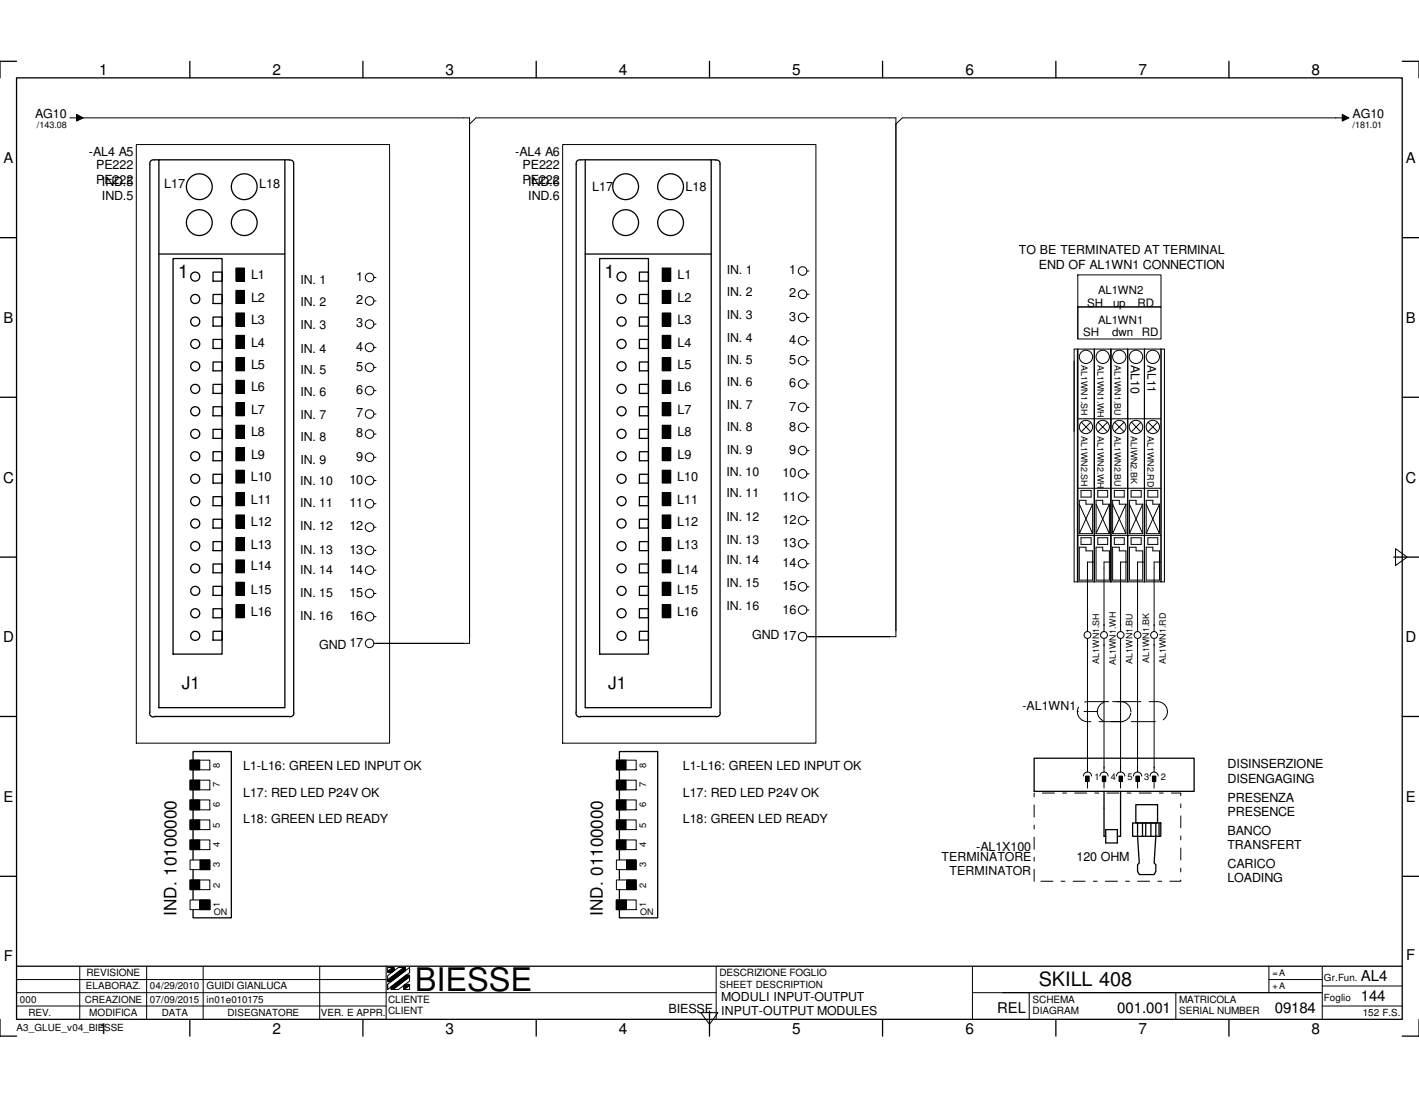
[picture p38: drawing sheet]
<svg xmlns="http://www.w3.org/2000/svg" width="279mm" height="216mm" viewBox="0 0 279 216" stroke-linecap="round" stroke-linejoin="round" font-family="sans-serif">
<defs><g id="words">
<text font-size="6.4" x="81.7" y="195.1">BIESSE</text>
<text font-size="3.9" x="204.6" y="194.1">SKILL 408</text>
<g font-size="3.7">
<text x="35.1" y="54.7">1</text>
<text x="119" y="54.7">1</text>
</g>
<g font-size="3.4">
<text x="35.8" y="135.5">J1</text>
<text x="119.7" y="135.5">J1</text>
<text x="34.8" y="180.3" transform="rotate(-90 34.8 180.3)">IND. 10100000</text>
<text x="118.7" y="180.3" transform="rotate(-90 118.7 180.3)">IND. 01100000</text>
</g>
<g font-size="3">
<text x="19.5" y="14.7">1</text>
<text x="53.6" y="14.7">2</text>
<text x="87.7" y="14.7">3</text>
<text x="121.8" y="14.7">4</text>
<text x="156" y="14.7">5</text>
<text x="190.1" y="14.7">6</text>
<text x="224.2" y="14.7">7</text>
<text x="258.2" y="14.7">8</text>
<text x=".6" y="95">C</text>
<text x="276.7" y="95">C</text>
<text x=".6" y="126.4">D</text>
<text x="276.7" y="126.4">D</text>
<text x="267.9" y="197">144</text>
<text x="267.9" y="193.1">AL4</text>
<text x="19.5" y="203.5">1</text>
<text x="53.6" y="203.5">2</text>
<text x="87.7" y="203.5">3</text>
<text x="121.8" y="203.5">4</text>
<text x="156" y="203.5">5</text>
<text x="190.1" y="203.5">6</text>
<text x="220" y="199.3">001.001</text>
<text x="224.2" y="203.5">7</text>
<text x="251" y="199.3">09184</text>
<text x="258.2" y="203.5">8</text>
</g>
<g font-size="2.9">
<text x=".7" y="32.1">A</text>
<text x="276.8" y="32.1">A</text>
<text x=".7" y="63.5">B</text>
<text x="276.8" y="63.5">B</text>
<text x=".7" y="157.9">E</text>
<text x="276.8" y="157.9">E</text>
<text x=".8" y="189.2">F</text>
<text x="276.9" y="188.9">F</text>
<text x="196.3" y="199.3">REL</text>
</g>
<g font-size="2.5">
<text x="6.9" y="23.2">AG10</text>
<text x="266.3" y="23.2">AG10</text>
<text x="17.5" y="30.7">-AL4 A5</text>
<text x="19" y="33.4">PE222</text>
<text x="101.4" y="30.7">-AL4 A6</text>
<text x="102.9" y="33.4">PE222</text>
<text x="19" y="36.2">PE222</text>
<text x="20.1" y="36.7">IND.5</text>
<text x="20.1" y="39.4">IND.5</text>
<text x="32.3" y="37">L17</text>
<text x="51.1" y="37">L18</text>
<text x="102.9" y="36.2">PE222</text>
<text x="104" y="36.7">IND.6</text>
<text x="104" y="39.4">IND.6</text>
<text x="116.6" y="37.6">L17</text>
<text x="135" y="37.6">L18</text>
<text x="204.6" y="52.9">END OF AL1WN1 CONNECTION</text>
<text x="49.4" y="55">L1</text>
<text x="49.4" y="59.4">L2</text>
<text x="70.1" y="55.3">1</text>
<text x="70.1" y="59.9">2</text>
<text x="133.4" y="55">L1</text>
<text x="133.4" y="59.4">L2</text>
<text x="155.4" y="54">1</text>
<text x="155.4" y="58.5">2</text>
<text x="49.4" y="63.8">L3</text>
<text x="70.1" y="64.4">3</text>
<text x="133.4" y="63.8">L3</text>
<text x="155.4" y="63.2">3</text>
<text x="49.4" y="68.2">L4</text>
<text x="70.1" y="69">4</text>
<text x="133.4" y="68.2">L4</text>
<text x="155.4" y="67.7">4</text>
<text x="155.4" y="71.7">5</text>
<text x="49.4" y="72.6">L5</text>
<text x="49.4" y="77">L6</text>
<text x="70.1" y="73">5</text>
<text x="70.1" y="77.6">6</text>
<text x="133.4" y="72.6">L5</text>
<text x="133.4" y="77">L6</text>
<text x="155.4" y="76.2">6</text>
<text x="49.4" y="81.5">L7</text>
<text x="70.1" y="82.1">7</text>
<text x="133.4" y="81.5">L7</text>
<text x="155.4" y="80.8">7</text>
<text x="49.4" y="85.9">L8</text>
<text x="70.1" y="86.1">8</text>
<text x="133.4" y="85.9">L8</text>
<text x="155.4" y="84.8">8</text>
<text x="155.4" y="89.3">9</text>
<text x="49.4" y="94.7">L10</text>
<text x="49.4" y="90.3">L9</text>
<text x="68.8" y="95.2">10</text>
<text x="70.1" y="90.6">9</text>
<text x="133.3" y="94.7">L10</text>
<text x="133.4" y="90.3">L9</text>
<text x="154.1" y="93.9">10</text>
<text x="49.4" y="99.1">L11</text>
<text x="68.8" y="99.8">11</text>
<text x="133.3" y="99.1">L11</text>
<text x="154.1" y="98.5">11</text>
<text x="49.4" y="103.5">L12</text>
<text x="49.4" y="108">L13</text>
<text x="68.8" y="104.4">12</text>
<text x="133.3" y="103.5">L12</text>
<text x="133.3" y="108">L13</text>
<text x="154.1" y="103.1">12</text>
<text x="154.1" y="107.7">13</text>
<text x="49.4" y="112.3">L14</text>
<text x="68.8" y="109">13</text>
<text x="68.8" y="112.9">14</text>
<text x="133.3" y="112.9">L14</text>
<text x="154.1" y="111.6">14</text>
<text x="49.4" y="116.8">L15</text>
<text x="68.8" y="117.5">15</text>
<text x="133.3" y="116.8">L15</text>
<text x="154.1" y="116.2">15</text>
<text x="49.4" y="121.2">L16</text>
<text x="68.8" y="122.1">16</text>
<text x="133.3" y="121.2">L16</text>
<text x="148.1" y="125.7">GND 17</text>
<text x="154.1" y="120.8">16</text>
<text x="62.8" y="127.6">GND 17</text>
<text x="47.9" y="151.6">L1-L16: GREEN LED INPUT OK</text>
<text x="134.5" y="151.6">L1-L16: GREEN LED INPUT OK</text>
<text x="241.7" y="151.2">DISINSERZIONE</text>
<text x="241.7" y="154">DISENGAGING</text>
<text x="47.9" y="156.8">L17: RED LED P24V OK</text>
<text x="134.5" y="156.8">L17: RED LED P24V OK</text>
<text x="241.7" y="157.8">PRESENZA</text>
<text x="241.7" y="160.6">PRESENCE</text>
<text x="47.9" y="162">L18: GREEN LED READY</text>
<text x="134.5" y="162">L18: GREEN LED READY</text>
<text x="192.2" y="167.5">-AL1X100</text>
<text x="241.7" y="164.3">BANCO</text>
<text x="212" y="169.5">120 OHM</text>
<text x="241.7" y="170.8">CARICO</text>
<text x="241.7" y="173.6">LOADING</text>
<text x="131.6" y="199.3">BIESSE</text>
</g>
<g font-size="2.4">
<text x="200.6" y="50.1">TO BE TERMINATED AT TERMINAL</text>
<text x="59.1" y="56">IN. 1</text>
<text x="143.1" y="54">IN. 1</text>
<text x="143.1" y="58.3">IN. 2</text>
<text x="59.1" y="60.2">IN. 2</text>
<text x="59.1" y="64.8">IN. 3</text>
<text x="143.1" y="62.8">IN. 3</text>
<text x="59.1" y="69.4">IN. 4</text>
<text x="143.1" y="67.4">IN. 4</text>
<text x="143.1" y="71.7">IN. 5</text>
<text x="222.7" y="71.8" transform="rotate(90 222.7 71.8)">AL10</text>
<text x="59.1" y="73.6">IN. 5</text>
<text x="59.1" y="77.9">IN. 6</text>
<text x="143.1" y="75.9">IN. 6</text>
<text x="59.1" y="82.5">IN. 7</text>
<text x="143.1" y="80.5">IN. 7</text>
<text x="59.1" y="86.7">IN. 8</text>
<text x="143.1" y="84.8">IN. 8</text>
<text x="143.1" y="89.3">IN. 9</text>
<text x="59.1" y="95.5">IN. 10</text>
<text x="59.1" y="91.3">IN. 9</text>
<text x="143" y="93.6">IN. 10</text>
<text x="59.1" y="99.8">IN. 11</text>
<text x="143" y="97.8">IN. 11</text>
<text x="59.1" y="104.4">IN. 12</text>
<text x="143" y="102.4">IN. 12</text>
<text x="143" y="107">IN. 13</text>
<text x="59.1" y="109">IN. 13</text>
<text x="59.1" y="112.9">IN. 14</text>
<text x="143" y="111">IN. 14</text>
<text x="59.1" y="117.5">IN. 15</text>
<text x="143" y="115.5">IN. 15</text>
<text x="59.1" y="122.1">IN. 16</text>
<text x="143" y="120.1">IN. 16</text>
<text x="201.3" y="139.7">-AL1WN1</text>
<text x="241.7" y="167">TRANSFERT</text>
<text x="185.4" y="169.5">TERMINATORE</text>
<text x="187" y="172.3">TERMINATOR</text>
<text x="142" y="197">MODULI INPUT-OUTPUT</text>
<text x="142" y="199.8">INPUT-OUTPUT MODULES</text>
</g>
<g font-size="2.3">
<text x="214.1" y="60.4">SH</text>
<text x="219.2" y="60.4">up</text>
<text x="224" y="60.4">RD</text>
<text x="213.3" y="66.2">SH</text>
<text x="219" y="66.2">dwn</text>
<text x="224.8" y="66.2">RD</text>
<text x="225.9" y="71.8" transform="rotate(90 225.9 71.8)">AL11</text>
</g>
<g font-size="2.2">
<text x="216.2" y="57.8">AL1WN2</text>
<text x="216.2" y="63.7">AL1WN1</text>
</g>
<g font-size="2">
<text x="17" y="192.1">REVISIONE</text>
<text x="40.6" y="194.7">GUIDI GIANLUCA</text>
<text x="76.4" y="197.4">CLIENTE</text>
<text x="141.6" y="192.1">DESCRIZIONE FOGLIO</text>
<text x="203.3" y="197.4">SCHEMA</text>
<text x="232.2" y="197.4">MATRICOLA</text>
<text x="17.6" y="200">MODIFICA</text>
<text x="76.4" y="199.6">CLIENT</text>
<text x="203.3" y="199.6">DIAGRAM</text>
<text x="232.2" y="199.6">SERIAL NUMBER</text>
</g>
<g font-size="1.9">
<text x="3.9" y="197.4">000</text>
<text x="16.7" y="197.4">CREAZIONE</text>
<text x="16.9" y="194.7">ELABORAZ.</text>
<text x="29.5" y="194.7">04/29/2010</text>
<text x="29.5" y="197.4">07/09/2015</text>
<text x="40.6" y="197.4">in01e010175</text>
<text x="141.6" y="194.4">SHEET DESCRIPTION</text>
<text x="260.7" y="197">Foglio</text>
<text x="260.7" y="193.1">Gr.Fun.</text>
<text x="3.3" y="202.9">A3_GLUE_v04_BIESSE</text>
<text x="5.6" y="200">REV.</text>
<text x="31.8" y="200">DATA</text>
<text x="44.8" y="200">DISEGNATORE</text>
<text x="63.2" y="200">VER. E APPR.</text>
<text x="268.3" y="200">152 F.S.</text>
</g>
<g font-size="1.8">
<text x="7.3" y="25.2">/143.08</text>
<text x="266.3" y="25.2">/181.01</text>
<text x="43.3" y="155" transform="rotate(-90 43.3 155)">7</text>
<text x="43.3" y="151.2" transform="rotate(-90 43.3 151.2)">8</text>
<text x="127.2" y="155" transform="rotate(-90 127.2 155)">7</text>
<text x="127.2" y="151.2" transform="rotate(-90 127.2 151.2)">8</text>
<text x="215.5" y="153.5">1</text>
<text x="218.7" y="153.5">4</text>
<text x="222" y="153.5">5</text>
<text x="225.3" y="153.5">3</text>
<text x="228.6" y="153.5">2</text>
<text x="43.3" y="158.8" transform="rotate(-90 43.3 158.8)">6</text>
<text x="127.2" y="158.8" transform="rotate(-90 127.2 158.8)">6</text>
<text x="43.3" y="166.8" transform="rotate(-90 43.3 166.8)">4</text>
<text x="43.3" y="162.9" transform="rotate(-90 43.3 162.9)">5</text>
<text x="127.2" y="166.8" transform="rotate(-90 127.2 166.8)">4</text>
<text x="127.2" y="162.9" transform="rotate(-90 127.2 162.9)">5</text>
<text x="43.3" y="170.6" transform="rotate(-90 43.3 170.6)">3</text>
<text x="127.2" y="170.6" transform="rotate(-90 127.2 170.6)">3</text>
<text x="43.3" y="178.5" transform="rotate(-90 43.3 178.5)">1</text>
<text x="43.3" y="174.7" transform="rotate(-90 43.3 174.7)">2</text>
<text x="127.2" y="178.5" transform="rotate(-90 127.2 178.5)">1</text>
<text x="127.2" y="174.7" transform="rotate(-90 127.2 174.7)">2</text>
<text x="42.1" y="180">ON</text>
<text x="126.1" y="180">ON</text>
<text x="250.5" y="192.1">=A</text>
<text x="250.5" y="194.7">+A</text>
</g>
<g font-size="1.7">
<text x="212.9" y="71.8" transform="rotate(90 212.9 71.8)">AL1WN1.SH</text>
<text x="216.1" y="71.8" transform="rotate(90 216.1 71.8)">AL1WN1.WH</text>
<text x="219.4" y="71.8" transform="rotate(90 219.4 71.8)">AL1WN1.BU</text>
<text x="212.9" y="85.8" transform="rotate(90 212.9 85.8)">AL1WN2.SH</text>
<text x="216.1" y="85.8" transform="rotate(90 216.1 85.8)">AL1WN2.WH</text>
<text x="219.4" y="85.8" transform="rotate(90 219.4 85.8)">AL1WN2.BU</text>
<text x="222.7" y="85.8" transform="rotate(90 222.7 85.8)">ALIWN2.BK</text>
<text x="225.9" y="85.8" transform="rotate(90 225.9 85.8)">AL1WN2.RD</text>
<text x="216.5" y="130.6" transform="rotate(-90 216.5 130.6)">AL1WN1.SH</text>
<text x="219.7" y="130.9" transform="rotate(-90 219.7 130.9)">AL1WN1.WH</text>
<text x="223" y="130.6" transform="rotate(-90 223 130.6)">AL1WN1.BU</text>
<text x="226.3" y="130.6" transform="rotate(-90 226.3 130.6)">AL1WN1.BK</text>
<text x="229.5" y="130.7" transform="rotate(-90 229.5 130.7)">AL1WN1.RD</text>
</g>
</g></defs>
<g fill="none" stroke="#000" stroke-width=".25">
<path d="M3.3 15.3h272.8v185.3h-272.8zM3.3 12.1h-3.3v3.2M37.4 12.1v3.2M71.5 12.1v3.2M105.6 12.1v3.2M139.7 12.1v3.2M173.8 12.1v3.2M207.9 12.1v3.2M242 12.1v3.2M276.1 12.1h3.3v3.2M30.4 31.5a.68 .68 0 0 0-.9 .8v107.9a.69 .69 0 0 0 .2 .7 .69 .69 0 0 0 .7 .2M30.4 31.5h.9"/>
<path d="M31.3 31.5h24.8v107.8h-24.8zM56.1 31.5h.9M57 31.5a.63 .63 0 0 1 .6 .2 .63 .63 0 0 1 .2 .6M57.8 32.3v107.9a.68 .68 0 0 1-.2 .7 .68 .68 0 0 1-.7 .1M114.3 31.5a.68 .68 0 0 0-.8 .8v107.9a.69 .69 0 0 0 .1 .7 .69 .69 0 0 0 .7 .2M114.3 31.5h.9M115.2 31.5h24.8v107.8h-24.8zM140 31.5h.9M140.9 31.5a.63 .63 0 0 1 .7 .2 .63 .63 0 0 1 .1 .6M141.8 32.3v107.9a.68 .68 0 0 1-.2 .7 .68 .68 0 0 1-.7 .1M0 46.8h3.3M31.3 50h24.8"/>
<path d="M34.1 50.9h9.6v77.8h-9.6zM42 53.6h1.7v1.7h-1.7zM42 58h1.7v1.7h-1.7zM115.2 50h24.8M118.1 50.9h9.6v77.8h-9.6zM125.9 53.6h1.8v1.7h-1.8zM125.9 58h1.8v1.7h-1.8zM276.1 46.8h3.3M0 78.2h3.3M42 62.4h1.7v1.8h-1.7zM42 66.8h1.7v1.8h-1.7zM42 71.2h1.7v1.8h-1.7z"/>
<path d="M42 75.6h1.7v1.8h-1.7zM125.9 62.4h1.8v1.8h-1.8zM125.9 66.8h1.8v1.8h-1.8zM125.9 71.2h1.8v1.8h-1.8zM125.9 75.6h1.8v1.8h-1.8zM276.1 78.2h3.3M42 80.1h1.7v1.7h-1.7zM42 84.5h1.7v1.8h-1.7zM42 88.9h1.7v1.8h-1.7zM42 93.3h1.7v1.8h-1.7zM42 97.7h1.7v1.8h-1.7zM125.9 80.1h1.8v1.7h-1.8z"/>
<path d="M125.9 84.5h1.8v1.8h-1.8zM125.9 88.9h1.8v1.8h-1.8zM125.9 93.3h1.8v1.8h-1.8zM125.9 97.7h1.8v1.8h-1.8zM0 109.6h3.3M42 102.2h1.7v1.7h-1.7zM42 106.6h1.7v1.8h-1.7zM42 111h1.7v1.7h-1.7zM42 115.4h1.7v1.8h-1.7zM42 119.8h1.7v1.8h-1.7zM125.9 102.2h1.8v1.7h-1.8zM125.9 106.6h1.8v1.8h-1.8z"/>
<path d="M125.9 111h1.8v1.7h-1.8zM125.9 115.4h1.8v1.8h-1.8zM125.9 119.8h1.8v1.8h-1.8zM274.4 109.6h5M42 124.2h1.7v1.8h-1.7zM125.9 124.2h1.8v1.8h-1.8zM0 141h3.3M30.4 141h26.6M38 149.6v-1.7h7.6v32.7h-7.6v-1.6M38 151.5v2M38 155.4v2M38 159.4v1.9"/>
<path d="M114.3 141h26.6M122 149.6v-1.7h7.5v32.7h-7.5v-1.6M122 151.5v2M122 155.4v2M122 159.4v1.9M203.6 149.2h31.5v6.5h-31.5zM217.4 155.7v8.9h.3M220.6 155.7v8.9h-.6M223.6 158.4h4.3v3.6h-4.3zM276.1 141h3.3M0 172.5h3.3M38 163.3v2"/>
<path d="M38 167.2v2M38 171.2v1.9M38 175.1v1.9M122 163.3v2M122 167.2v2M122 171.2v1.9M122 175.1v1.9M217.7 163.3h2.3v2.6h-2.3zM223 162h5.6v2.6h-5.6zM224 162v2.6l.3 5.2-.3 .4v1.3l.3 .6h2.9l.4-.6v-1.3l-.4-.4 .4-5.2v-2.6M225 162v2.6M225.6 162v2.6"/>
<path d="M226.6 162v2.6M228.2 162v2.6M276.1 172.5h3.3M3.3 190.2h272.8M139.7 199v4.9M0 200.6v3.3h3.3M37.4 200.6v3.3M71.5 200.6v3.3M105.6 200.6v3.3M173.8 200.6v3.3M207.9 200.6v3.3M242 200.6v3.3"/>
<path d="M279.4 200.6v3.3h-3.3"/>
<circle cx="39.2" cy="36.7" r="2.54"/>
<circle cx="48.1" cy="36.7" r="2.54"/>
<circle cx="123.2" cy="36.7" r="2.54"/>
<circle cx="132" cy="36.7" r="2.54"/>
<circle cx="38.4" cy="58.8" r=".89"/>
<circle cx="38.4" cy="54.4" r=".89"/>
<circle cx="39.2" cy="43.8" r="2.54"/>
<circle cx="48.1" cy="43.8" r="2.54"/>
<circle cx="122.4" cy="58.8" r=".89"/>
<circle cx="122.4" cy="54.4" r=".89"/>
<circle cx="123.2" cy="43.8" r="2.54"/>
<circle cx="132" cy="43.8" r="2.54"/>
<circle cx="38.4" cy="63.3" r=".89"/>
<circle cx="38.4" cy="76.5" r=".89"/>
<circle cx="38.4" cy="72.1" r=".89"/>
<circle cx="38.4" cy="67.7" r=".89"/>
<circle cx="122.4" cy="63.3" r=".89"/>
<circle cx="122.4" cy="76.5" r=".89"/>
<circle cx="122.4" cy="72.1" r=".89"/>
<circle cx="122.4" cy="67.7" r=".89"/>
<circle cx="38.4" cy="94.2" r=".89"/>
<circle cx="38.4" cy="89.8" r=".89"/>
<circle cx="38.4" cy="85.4" r=".89"/>
<circle cx="38.4" cy="80.9" r=".89"/>
<circle cx="38.4" cy="98.6" r=".89"/>
<circle cx="122.4" cy="89.8" r=".89"/>
<circle cx="122.4" cy="94.2" r=".89"/>
<circle cx="122.4" cy="85.4" r=".89"/>
<circle cx="122.4" cy="80.9" r=".89"/>
<circle cx="122.4" cy="98.6" r=".89"/>
<circle cx="38.4" cy="116.3" r=".89"/>
<circle cx="38.4" cy="107.5" r=".89"/>
<circle cx="38.4" cy="103" r=".89"/>
<circle cx="38.4" cy="111.9" r=".88"/>
<circle cx="122.4" cy="116.3" r=".89"/>
<circle cx="122.4" cy="107.5" r=".89"/>
<circle cx="122.4" cy="103" r=".89"/>
<circle cx="122.4" cy="111.9" r=".88"/>
<circle cx="38.4" cy="125.1" r=".89"/>
<circle cx="38.4" cy="120.7" r=".89"/>
<circle cx="122.4" cy="120.7" r=".89"/>
<circle cx="122.4" cy="125.1" r=".89"/>
</g>
<g fill="none" stroke="#000" stroke-width=".2">
<path d="M13.8 23.2h1.9M15.1 22.5l1.3 .7-1.3 .6zM16.3 23.2h76.2v103.4h-18.9M26.8 28.4h49.9v117.9h-49.9zM92.5 24.4l1.2-1.2h82.7v102.1h-17.6M110.8 28.4h49.9v117.9h-49.9zM264.3 22.5l1.3 .7-1.3 .6zM265 23.2h-87.3l-1.3 1.2M46.4 52.7h1.7v2.6h-1.7zM46.4 57.1h1.7v2.6h-1.7zM73.6 54.6h.4M73.6 59.2h.4"/>
<path d="M130.4 52.7h1.7v2.6h-1.7zM130.4 57.1h1.7v2.6h-1.7zM158.8 53.3h.5M158.8 57.9h.5M212.2 54.1h16.4v6.3h-16.4zM46.4 61.6h1.7v2.6h-1.7zM46.4 66h1.7v2.6h-1.7zM46.4 70.4h1.7v2.6h-1.7zM46.4 74.8h1.7v2.6h-1.7zM46.4 79.2h1.7v2.6h-1.7zM73.6 63.8h.4M73.6 68.4h.4"/>
<path d="M73.6 72.3h.4M73.6 76.9h.4M130.4 61.6h1.7v2.6h-1.7zM130.4 66h1.7v2.6h-1.7zM130.4 70.4h1.7v2.6h-1.7zM130.4 74.8h1.7v2.6h-1.7zM130.4 79.2h1.7v2.6h-1.7zM158.8 62.5h.5M158.8 67.1h.5M158.8 71h.5M158.8 75.6h.5M211.5 68.7h.6v45.8h-.6z"/>
<path d="M212.2 60.4h16.4v6.3h-16.4zM212.2 68.7h17.1v45.8h-17.1zM212.2 60.4v6.3M215.5 68.7v45.8M218.7 68.7v45.8M222 68.7v45.8M225.3 68.7v45.8M228.6 68.7v45.8M46.4 83.7h1.7v2.6h-1.7zM46.4 88.1h1.7v2.6h-1.7zM46.4 92.5h1.7v2.6h-1.7zM46.4 96.9h1.7v2.6h-1.7z"/>
<path d="M73.6 81.5h.4M73.6 85.4h.4M73.6 90h.4M73.6 94.6h.4M73.6 99.1h.4M130.4 83.7h1.7v2.6h-1.7zM130.4 88.1h1.7v2.6h-1.7zM130.4 92.5h1.7v2.6h-1.7zM130.4 96.9h1.7v2.6h-1.7zM158.8 80.2h.5M158.8 84.1h.5M158.8 88.7h.5"/>
<path d="M158.8 93.3h.5M158.8 97.8h.5M212.2 82.4h16.4M212.2 96.1h16.4M212.5 99.2l2.6 5.8M212.9 96.5h1.9v1.3h-1.9zM212.9 83.1l1.9 1.9M214.8 83.1l-1.9 1.9M215.1 99.2h-1.3v-.7h-1.3v6.5M215.1 99.2l-2.6 5.8M215.1 99.2v5.8M215.8 99.2l2.6 5.8"/>
<path d="M216.2 96.5h1.9v1.3h-1.9zM216.2 83.1l1.9 1.9M218.1 83.1l-1.9 1.9M218.4 99.2h-1.3v-.7h-1.3v6.5M218.4 99.2l-2.6 5.8M218.4 99.2v5.8M219.1 99.2l2.6 5.8M219.4 96.5h2v1.3h-2zM219.5 83.1l1.8 1.9M221.3 83.1l-1.8 1.9M221.7 99.2h-1.3v-.7h-1.3v6.5M221.7 99.2l-2.6 5.8"/>
<path d="M221.7 99.2v5.8M222.4 99.2l2.6 5.8M222.7 96.5h2v1.3h-2zM222.8 83.1l1.8 1.9M224.6 83.1l-1.8 1.9M225 99.2h-1.3v-.7h-1.3v6.5M225 99.2l-2.6 5.8M225 99.2v5.8M225.7 99.2l2.6 5.8M226 96.5h2v1.3h-2zM226.1 83.1l1.8 1.9M227.9 83.1l-1.8 1.9"/>
<path d="M228.3 99.2h-1.3v-.7h-1.3v6.5M228.3 99.2l-2.6 5.8M228.3 99.2v5.8M46.4 101.3h1.7v2.6h-1.7zM46.4 105.8h1.7v2.6h-1.7zM46.4 110.2h1.7v2.5h-1.7zM46.4 114.6h1.7v2.6h-1.7zM46.4 119h1.7v2.6h-1.7zM73.6 103.8h.4M73.6 108.3h.4M73.6 112.2h.4M73.6 116.8h.4"/>
<path d="M130.4 101.3h1.7v2.6h-1.7zM130.4 105.8h1.7v2.6h-1.7zM130.4 110.2h1.7v2.5h-1.7zM130.4 114.6h1.7v2.6h-1.7zM130.4 119h1.7v2.6h-1.7zM158.8 102.4h.5M158.8 107h.5M158.8 111h.5M158.8 115.5h.5M212.2 105.4h16.4M212.5 107.7h1.3v.7h1.3v5.8h-2.6zM212.5 105h2.6"/>
<path d="M212.9 105.8h1.9v1.3h-1.9zM215.3 110.6h-1.2v13.7M215.8 107.7h1.3v.7h1.3v5.8h-2.6zM215.8 105h2.6M216.2 105.8h1.9v1.3h-1.9zM218.7 110.6h-1.3v13.7M219.1 107.7h1.3v.7h1.3v5.8h-2.6zM219.1 105h2.6M219.4 105.8h2v1.3h-2zM221.9 110.6h-1.3v13.7M222.4 107.7h1.3v.7h1.3v5.8h-2.6zM222.4 105h2.6"/>
<path d="M222.7 105.8h2v1.3h-2zM225.2 110.6h-1.2v13.7M225.7 107.7h1.3v.7h1.3v5.8h-2.6zM225.7 105h2.6M226 105.8h2v1.3h-2zM228.5 110.6h-1.3v13.7M274.8 108l2.3 1.6-2.3 1.7zM73.6 121.4h.4M158.8 120.1h.5M214.1 125.6v26.4M217.4 125.6v26.4M220.6 125.6v26.4"/>
<path d="M224 125.6v26.4M227.2 125.6v26.4M37.4 149.6h1.9v1.9h-1.9zM37.4 153.5h1.9v1.9h-1.9zM37.4 157.4h1.9v2h-1.9zM37.4 149.6h3.9v1.9h-3.9zM37.4 153.5h3.9v1.9h-3.9zM37.4 157.4h3.9v2h-3.9zM121.4 149.6h1.9v1.9h-1.9zM121.4 153.5h1.9v1.9h-1.9zM121.4 157.4h1.9v2h-1.9zM121.4 149.6h3.9v1.9h-3.9z"/>
<path d="M121.4 153.5h3.9v1.9h-3.9zM121.4 157.4h3.9v2h-3.9zM213.3 152.7a.8 .8 0 0 1 .8-.8 .8 .8 0 0 1 .8 .8M213.8 152.7h.7v1.1h-.7zM214.1 153.8v1.3M216.6 152.7a.8 .8 0 0 1 .8-.8 .8 .8 0 0 1 .8 .8M217 152.7h.7v1.1h-.7zM217.4 153.8v1.3M219.8 152.7a.83 .83 0 0 1 .9-.8 .83 .83 0 0 1 .8 .8M220.3 152.7h.7v1.1h-.7zM220.6 153.8v1.3M223.2 152.7a.8 .8 0 0 1 .8-.8 .8 .8 0 0 1 .8 .8"/>
<path d="M223.6 152.7h.7v1.1h-.7zM224 153.8v1.3M226.4 152.7a.8 .8 0 0 1 .8-.8 .8 .8 0 0 1 .8 .8M226.9 152.7h.7v1.1h-.7zM227.2 153.8v1.3M37.4 161.4h1.9v1.9h-1.9zM37.4 165.3h1.9v1.9h-1.9zM37.4 173.2h1.9v1.9h-1.9zM37.4 161.4h3.9v1.9h-3.9zM37.4 165.3h3.9v1.9h-3.9zM37.4 169.2h3.9v2h-3.9zM37.4 173.2h3.9v1.9h-3.9z"/>
<path d="M37.4 177.1h3.9v1.9h-3.9zM39.3 177.1h2.1v1.9h-2.1zM39.4 169.2h1.9v2h-1.9zM121.3 177.1h2.1v1.9h-2.1zM121.4 161.4h1.9v1.9h-1.9zM121.4 165.3h1.9v1.9h-1.9zM121.4 161.4h3.9v1.9h-3.9zM121.4 165.3h3.9v1.9h-3.9zM121.4 169.2h3.9v2h-3.9zM121.4 173.2h3.9v1.9h-3.9zM121.4 177.1h3.9v1.9h-3.9zM123.4 169.2h1.9v2h-1.9z"/>
<path d="M123.4 173.2h1.9v1.9h-1.9zM3.3 195.4h137.7M3.3 198h72.7M3.3 192.8h72.7M15.7 190.2v10.4M28.9 190.2v10.4M40 190.2v10.4M62.9 190.2v10.4M76 190.2v10.4M76.3 192.9l3.2-2.5h.3v.7l-2.8 2.1h-.7zM76.3 191.2l1-.8h.3v.6l-.4 .4h-.9zM76.3 193.7l4.3-3.3v1l-4.3 3.3z"/>
<path d="M76.3 192l2.1-1.6h1.1l-3.2 2.5zM76.3 190.4h1l-1 .8zM76.3 192.9v.4M76.3 193.7v1M77 194.2l3-2.3h.6v.3l-3.2 2.5h-.4zM77.4 194.7l3.2-2.5v.9l-2.1 1.6zM79.5 194l.3-.3h.8v.2l-1 .8h-.1zM79.6 194.7l1-.8v.8zM80.6 190.4v1M138 199.3h3.4l-1.7 2.3zM141 190.2v10.4M191.5 195.4h68.8"/>
<path d="M191.5 190.2v10.4M202.6 195.4v5.2M231.5 195.4v5.2M249.9 192.8h10.4M249.9 190.2v5.2M260.3 190.2v10.4M260.3 198h15.8M260.3 194.1h15.8"/>
<circle cx="72.8" cy="59.2" r=".85"/>
<circle cx="72.8" cy="54.6" r=".85"/>
<circle cx="158" cy="57.9" r=".85"/>
<circle cx="158" cy="53.3" r=".85"/>
<circle cx="72.8" cy="72.3" r=".85"/>
<circle cx="72.8" cy="63.8" r=".85"/>
<circle cx="72.8" cy="68.4" r=".85"/>
<circle cx="72.8" cy="76.9" r=".85"/>
<circle cx="158" cy="71" r=".85"/>
<circle cx="158" cy="67.1" r=".85"/>
<circle cx="158" cy="62.5" r=".85"/>
<circle cx="158" cy="75.6" r=".85"/>
<circle cx="213.8" cy="70.2" r="1.31"/>
<circle cx="217.1" cy="70.2" r="1.31"/>
<circle cx="220.4" cy="70.2" r="1.31"/>
<circle cx="223.7" cy="70.2" r="1.32"/>
<circle cx="227" cy="70.2" r="1.32"/>
<circle cx="72.8" cy="90" r=".85"/>
<circle cx="72.8" cy="81.5" r=".85"/>
<circle cx="72.8" cy="99.1" r=".85"/>
<circle cx="72.8" cy="94.6" r=".85"/>
<circle cx="72.8" cy="85.4" r=".85"/>
<circle cx="158" cy="88.7" r=".85"/>
<circle cx="158" cy="84.1" r=".85"/>
<circle cx="158" cy="97.8" r=".85"/>
<circle cx="158" cy="93.3" r=".85"/>
<circle cx="158" cy="80.2" r=".85"/>
<circle cx="213.8" cy="84" r="1.31"/>
<circle cx="217.1" cy="84" r="1.31"/>
<circle cx="220.4" cy="84" r="1.31"/>
<circle cx="223.7" cy="84" r="1.32"/>
<circle cx="227" cy="84" r="1.32"/>
<circle cx="72.8" cy="108.3" r=".85"/>
<circle cx="72.8" cy="116.8" r=".85"/>
<circle cx="72.8" cy="103.8" r=".85"/>
<circle cx="72.8" cy="112.2" r=".85"/>
<circle cx="158" cy="115.5" r=".85"/>
<circle cx="158" cy="102.4" r=".85"/>
<circle cx="158" cy="107" r=".85"/>
<circle cx="158" cy="110.9" r=".84"/>
<circle cx="72.8" cy="121.4" r=".85"/>
<circle cx="72.8" cy="126.6" r=".85"/>
<circle cx="158" cy="125.3" r=".85"/>
<circle cx="158" cy="120.1" r=".85"/>
<circle cx="214.1" cy="125" r=".68"/>
<circle cx="217.4" cy="125" r=".68"/>
<circle cx="220.6" cy="125" r=".67"/>
<circle cx="224" cy="125" r=".68"/>
<circle cx="227.2" cy="125" r=".68"/>
</g>
<g fill="#000">
<path d="M15.1 22.5l1.3 .7-1.3 .6zM264.3 22.5l1.3 .7-1.3 .6z"/>
<path d="M46.4 52.7h1.7v2.6h-1.7z" fill-rule="evenodd"/>
<path d="M46.4 57.1h1.7v2.6h-1.7z" fill-rule="evenodd"/>
<path d="M130.4 52.7h1.7v2.6h-1.7z" fill-rule="evenodd"/>
<path d="M130.4 57.1h1.7v2.6h-1.7z" fill-rule="evenodd"/>
<path d="M46.4 61.6h1.7v2.6h-1.7z" fill-rule="evenodd"/>
<path d="M46.4 66h1.7v2.6h-1.7z" fill-rule="evenodd"/>
<path d="M46.4 70.4h1.7v2.6h-1.7z" fill-rule="evenodd"/>
<path d="M46.4 74.8h1.7v2.6h-1.7z" fill-rule="evenodd"/>
<path d="M46.4 79.2h1.7v2.6h-1.7z" fill-rule="evenodd"/>
<path d="M130.4 61.6h1.7v2.6h-1.7z" fill-rule="evenodd"/>
<path d="M130.4 66h1.7v2.6h-1.7z" fill-rule="evenodd"/>
<path d="M130.4 70.4h1.7v2.6h-1.7z" fill-rule="evenodd"/>
<path d="M130.4 74.8h1.7v2.6h-1.7z" fill-rule="evenodd"/>
<path d="M130.4 79.2h1.7v2.6h-1.7z" fill-rule="evenodd"/>
<path d="M46.4 83.7h1.7v2.6h-1.7z" fill-rule="evenodd"/>
<path d="M46.4 88.1h1.7v2.6h-1.7z" fill-rule="evenodd"/>
<path d="M46.4 92.5h1.7v2.6h-1.7z" fill-rule="evenodd"/>
<path d="M46.4 96.9h1.7v2.6h-1.7z" fill-rule="evenodd"/>
<path d="M130.4 83.7h1.7v2.6h-1.7z" fill-rule="evenodd"/>
<path d="M130.4 88.1h1.7v2.6h-1.7z" fill-rule="evenodd"/>
<path d="M130.4 92.5h1.7v2.6h-1.7z" fill-rule="evenodd"/>
<path d="M130.4 96.9h1.7v2.6h-1.7z" fill-rule="evenodd"/>
<path d="M46.4 101.3h1.7v2.6h-1.7z" fill-rule="evenodd"/>
<path d="M46.4 105.8h1.7v2.6h-1.7z" fill-rule="evenodd"/>
<path d="M46.4 110.2h1.7v2.5h-1.7z" fill-rule="evenodd"/>
<path d="M46.4 114.6h1.7v2.6h-1.7z" fill-rule="evenodd"/>
<path d="M46.4 119h1.7v2.6h-1.7z" fill-rule="evenodd"/>
<path d="M130.4 101.3h1.7v2.6h-1.7z" fill-rule="evenodd"/>
<path d="M130.4 105.8h1.7v2.6h-1.7z" fill-rule="evenodd"/>
<path d="M130.4 110.2h1.7v2.5h-1.7z" fill-rule="evenodd"/>
<path d="M130.4 114.6h1.7v2.6h-1.7z" fill-rule="evenodd"/>
<path d="M130.4 119h1.7v2.6h-1.7z" fill-rule="evenodd"/>
<path d="M37.4 149.6h1.9v1.9h-1.9z" fill-rule="evenodd"/>
<path d="M37.4 153.5h1.9v1.9h-1.9z" fill-rule="evenodd"/>
<path d="M37.4 157.4h1.9v2h-1.9z" fill-rule="evenodd"/>
<path d="M121.4 149.6h1.9v1.9h-1.9z" fill-rule="evenodd"/>
<path d="M121.4 153.5h1.9v1.9h-1.9z" fill-rule="evenodd"/>
<path d="M121.4 157.4h1.9v2h-1.9z" fill-rule="evenodd"/>
<path d="M213.8 152.7h.7v1.1h-.7z" fill-rule="evenodd"/>
<path d="M217 152.7h.7v1.1h-.7z" fill-rule="evenodd"/>
<path d="M220.3 152.7h.7v1.1h-.7z" fill-rule="evenodd"/>
<path d="M223.6 152.7h.7v1.1h-.7z" fill-rule="evenodd"/>
<path d="M226.9 152.7h.7v1.1h-.7z" fill-rule="evenodd"/>
<path d="M37.4 161.4h1.9v1.9h-1.9z" fill-rule="evenodd"/>
<path d="M37.4 165.3h1.9v1.9h-1.9z" fill-rule="evenodd"/>
<path d="M37.4 173.2h1.9v1.9h-1.9z" fill-rule="evenodd"/>
<path d="M39.3 177.1h2.1v1.9h-2.1z" fill-rule="evenodd"/>
<path d="M39.4 169.2h1.9v2h-1.9z" fill-rule="evenodd"/>
<path d="M121.3 177.1h2.1v1.9h-2.1z" fill-rule="evenodd"/>
<path d="M121.4 161.4h1.9v1.9h-1.9z" fill-rule="evenodd"/>
<path d="M121.4 165.3h1.9v1.9h-1.9z" fill-rule="evenodd"/>
<path d="M123.4 169.2h1.9v2h-1.9z" fill-rule="evenodd"/>
<path d="M123.4 173.2h1.9v1.9h-1.9z" fill-rule="evenodd"/>
<path d="M76.3 191.2l1-.8h.3v.6l-.4 .4h-.9z" fill-rule="evenodd"/>
<path d="M77 194.2l3-2.3h.6v.3l-3.2 2.5h-.4z" fill-rule="evenodd"/>
<path d="M76.3 192.9l3.2-2.5h.3v.7l-2.8 2.1h-.7z" fill-rule="evenodd"/>
<path d="M79.5 194l.3-.3h.8v.2l-1 .8h-.1z" fill-rule="evenodd"/>
</g>
<path d="M203.6 173.4v-17.3h28.9v17.3h-28.9" fill="none" stroke="#000" stroke-width=".2" stroke-dasharray="2.4 1.6 .8 1.6"/>
<path d="M212.7 138.7l.9-.5 .5-.1h13.8a1.97 1.97 0 0 1 2 2 1.97 1.97 0 0 1-2 1.9h-13.8a1.96 1.96 0 0 1-1.8-1.2 1.96 1.96 0 0 1 .4-2.1zM216.7 138.7l.8-.5 3.2-.1a1.97 1.97 0 0 1 2 2 1.97 1.97 0 0 1-2 1.9h-2.6a1.96 1.96 0 0 1-1.9-1.2 1.96 1.96 0 0 1 .5-2.1zM212.1 140h.1M213.4 140h2.7" fill="none" stroke="#000" stroke-width=".2" stroke-dasharray="4.7 1.6"/>
<use href="#words"/>
</svg>
